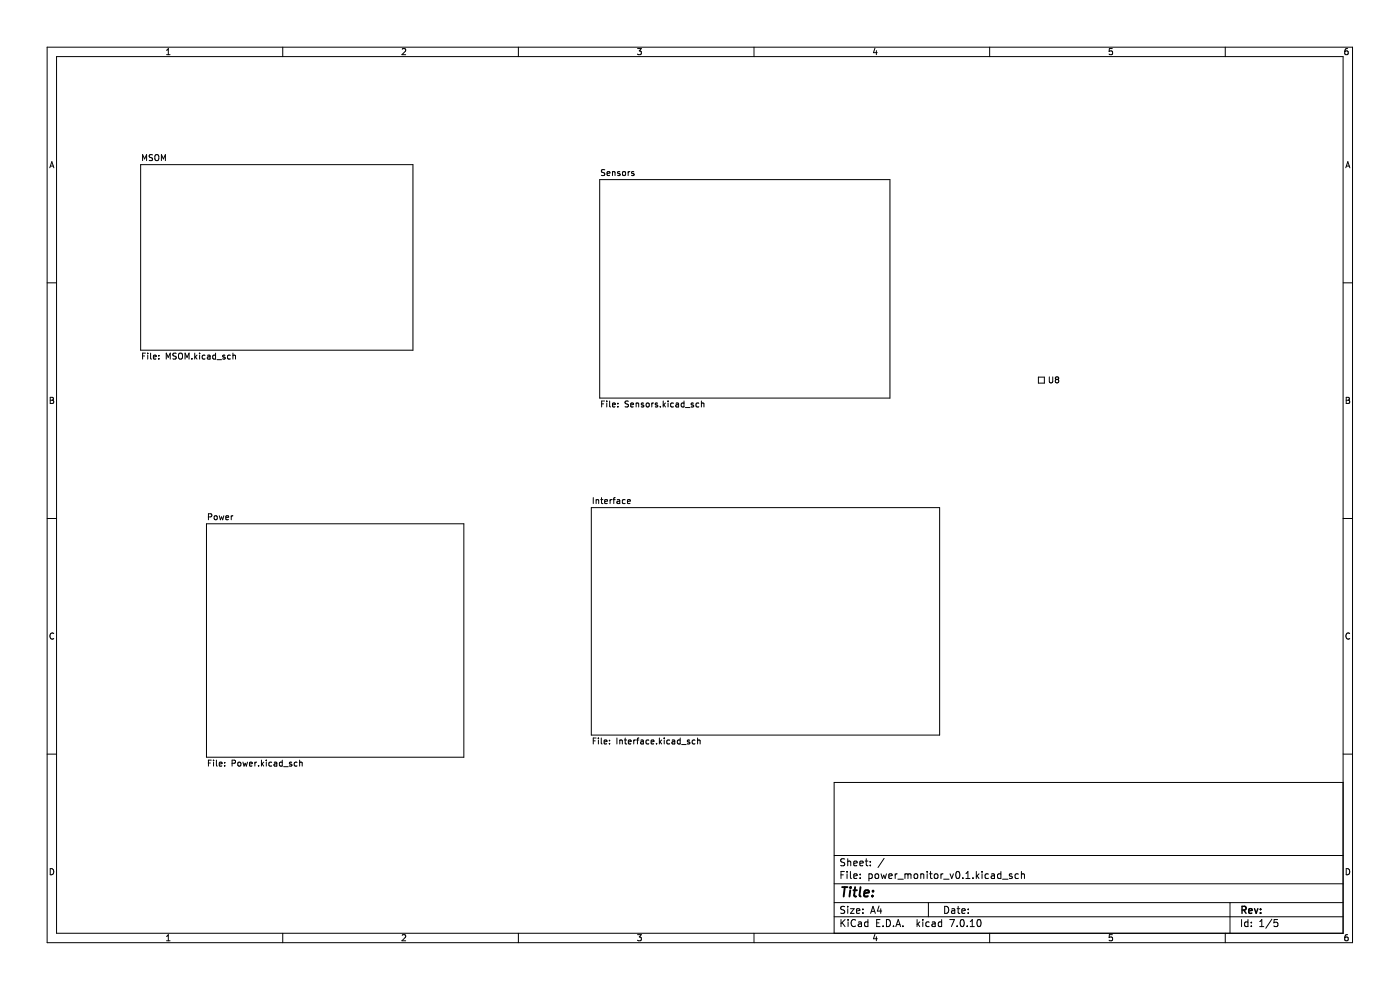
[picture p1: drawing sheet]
<svg xmlns="http://www.w3.org/2000/svg" width="297mm" height="210mm" viewBox="0 0 297 210" stroke-linecap="round" stroke-linejoin="round" font-family="sans-serif">
<g fill="none" stroke="#000" stroke-width=".21">
<path d="M10 10h276.9v190h-276.9zM12 12h272.9v186h-272.9zM35.3 11.6h.8M35.3 10.7l.4-.4v1.3M60 10v2M85.3 10.4l.5-.1 .3 .4-.8 .9h.8M110 10v2M135.2 10.3h.9l-.5 .5 .4 .1v.6l-.2 .1-.6-.1M160 10v2M185.6 10.2l-.3 1h.8M185.9 10.7v.9M209.9 10v2"/>
<path d="M236 10.3h-.7v.6h.6l.1 .6-.2 .1-.5-.1M259.9 10v2M285.9 10.3l-.4 .1-.2 .2v.8l.2 .2 .5-.1-.1-.6-.4-.1-.2 .2M10.6 35.6l.4-1.3 .4 1.3M10.7 35.2h.6M29.8 34.9h57.8v39.4h-57.8zM30.3 34.1v-1.3l.4 .9 .4-.9v1.3M32.4 32.9h-.7v.4l.5 .2 .2 .3-.3 .3-.5-.1M32.9 33l.3-.2a.43 .43 0 0 1 .5 .4v.4a.42 .42 0 0 1-.4 .5 .42 .42 0 0 1-.4-.5zM34.2 34.1v-1.3l.5 .9 .4-.9v1.3M127.2 38.1h61.6v46.3h-61.6zM128.3 36l-.7 .1v.4l.6 .2 .1 .3-.2 .2h-.5"/>
<path d="M128.8 36.8l.6-.1-.1-.2-.3-.1-.2 .2v.6h.5M129.9 36.5h.5l.1 .7M129.9 36.4v.8M131.5 36.5l-.3-.1-.2 .2 .1 .2 .4 .1v.3h-.5M132.1 36.5l.2-.1 .4 .1-.1 .7-.5-.1zM133.3 36.4v.8M133.6 36.4l-.3 .2M134.5 36.5l-.3-.1-.2 .2v.2l.5 .1v.3h-.5M285.5 35.6l.4-1.3 .5 1.3M285.6 35.2h.6M10 60h2M284.9 60h2"/>
<path d="M30.3 75.5h.4M30.9 74.9h-.6v1.3M31.3 74.9v.1M31.3 75.3v.9M31.9 74.9v1.1l.2 .2M32.5 75.8l.7-.2-.1-.2-.4-.1-.2 .2 .1 .6h.5M33.7 75.4v.1M33.7 76.1v.1M35.3 76.2v-1.3l.4 .9 .4-.9v1.3M37.4 75h-.7v.4l.6 .2 .1 .3-.3 .3-.4-.1M37.9 75.1l.3-.2a.43 .43 0 0 1 .5 .4v.5a.42 .42 0 0 1-.4 .4 .42 .42 0 0 1-.4-.4zM39.3 76.2v-1.3l.4 .9 .4-.9v1.3"/>
<path d="M40.7 76.1v.1M41.3 74.9v1.3M41.4 75.7l.4 .5M41.8 75.3l-.5 .5M42.3 74.9v.1M42.3 75.3v.9M43.5 75.4l-.4-.1-.2 .3 .1 .5h.5M44 75.4h.5l.1 .8M44.6 75.6l-.6 .3 .2 .3 .4-.1M45.7 75.4l-.3-.1-.3 .3 .1 .5h.5M45.7 74.9v1.3M46 76.3h1"/>
<path d="M47.7 75.4l-.3-.1-.2 .2 .1 .2 .4 .1v.3h-.5M48.9 75.4l-.4-.1-.2 .3 .1 .5h.5M49.4 75.4h.5l.1 .8M49.4 74.9v1.3M220.3 80h1.3v1.3h-1.3zM222.6 79.9v1.1l.2 .2h.4l.1-.2v-1.1M10.7 84.3h.4l.2 .2-.2 .4 .2 .1 .1 .3-.2 .3h-.5zM10.7 84.9h.4M127.6 85.7h.5M128.2 85.1h-.6v1.2M128.7 85.1v.1M128.7 85.5v.8"/>
<path d="M129.3 85.1v1.1l.2 .1M129.9 85.9l.6-.1v-.3h-.4l-.2 .2 .1 .6h.5M131.1 86.2v.1M131.1 85.5v.2M133.3 85.1l-.6 .1v.3l.5 .3 .1 .3-.2 .2h-.5M133.8 85.9l.6-.1-.1-.3h-.3l-.2 .2 .1 .6h.4M135 85.6l.4-.1 .1 .8M135 85.5v.8M136.5 85.5h-.3l-.2 .2 .1 .1 .4 .2v.3h-.5M137.2 85.5h.3l.2 .2v.4l-.2 .2-.4-.2zM138.3 85.5v.8M138.6 85.5l-.3 .2"/>
<path d="M139.5 85.5h-.3l-.2 .2 .1 .1 .4 .2v.3h-.5M140.1 86.2v.1M140.7 85.1v1.2M140.8 85.8l.4 .5M141.2 85.5l-.5 .5M141.7 85.1v.1M141.7 85.5v.8M142.9 85.5h-.4l-.2 .2 .1 .6h.5M143.4 85.5h.5l.1 .8M144 85.8l-.6 .2 .1 .3h.5M145.1 85.5h-.4l-.2 .2 .1 .6h.5M145.1 85.1v1.2"/>
<path d="M145.4 86.5h1M147.1 85.5h-.3l-.2 .2 .1 .1 .4 .2v.3h-.5M148.3 85.5h-.4l-.3 .2 .2 .6h.5M148.8 85.6l.5-.1v.8M148.8 85.1v1.2M224.1 80.5l-.2 .2v.4l.2 .1h.4l.1-.2v-.3l-.2-.2M224.1 80.5l-.2-.3 .2-.3h.3l.2 .3-.2 .3M224.1 80.5h.3M285.6 84.3h.4l.3 .2-.3 .4 .3 .1v.3l-.2 .3h-.5zM285.6 84.9h.4M10 110h2M43.8 111.1h54.6v49.5h-54.6z"/>
<path d="M44.2 109.6h.6l.1-.5-.7-.1v1.2M45.5 109.5l.2-.1 .3 .1v.7l-.5-.1zM46.5 109.4l.3 .8 .2-.6 .2 .6 .3-.8M47.9 109.8l.6-.1-.1-.2-.3-.1-.2 .2 .1 .6h.4M49.1 109.4v.8M49.4 109.4l-.3 .2M125.4 107.7h73.9v48.2h-73.9zM125.9 105.6v1.2M126.5 106v.8M126.5 106.1l.4-.1 .1 .8M127.4 106h.5M127.6 105.6v1l.3 .2"/>
<path d="M128.3 106.4l.6-.1-.1-.3h-.3l-.2 .2v.6h.5M129.4 106v.8M129.8 106l-.4 .2M130 106h.5M130.5 105.6l-.3 .1v1.1M130.9 106h.5l.1 .8M131.5 106.3l-.6 .2 .2 .3h.4M132.6 106h-.3l-.3 .2 .1 .6h.5M133.1 106.4l.6-.1v-.3h-.4l-.2 .2 .1 .6h.5M284.9 110h2M11.4 134.4a.58 .58 0 0 0-.8 .5 .58 .58 0 0 0 .8 .5M286.3 134.4a.58 .58 0 0 0-.8 .5 .58 .58 0 0 0 .8 .5"/>
<path d="M10 160h2M125.9 157.1h.4M126.5 156.5h-.6v1.3M126.9 156.5v.2M126.9 157v.8M127.6 156.5v1.1l.1 .2M128.2 157.4l.6-.1-.1-.3h-.4l-.1 .1v.7h.5M129.3 157.7v.1M129.3 157v.1M130.9 156.5v1.3M131.5 157v.8M131.5 157.1l.5-.1v.8"/>
<path d="M132.4 157h.5M132.6 156.5v1.1l.3 .2M133.3 157.4l.6-.1-.1-.3h-.3l-.2 .1 .1 .7h.4M134.4 157v.8M134.8 157l-.4 .2M135 157h.5M135.5 156.5l-.3 .2v1.1M136 157h.4l.1 .8M136.5 157.3l-.6 .2 .2 .3h.4M137.6 157h-.3l-.3 .2 .2 .6h.4M138.1 157.4l.6-.1v-.3h-.4l-.2 .1 .1 .7h.5M139.3 157.7v.1"/>
<path d="M139.9 156.5v1.3M140 157.3l.4 .5M140.4 157l-.5 .5M140.9 156.5v.2M140.9 157v.8M142.1 157h-.4l-.2 .2 .1 .6h.5M142.6 157h.5v.8M143.1 157.3l-.6 .2 .2 .3h.4M144.3 157h-.4l-.2 .2 .1 .6h.5M144.3 156.5v1.3M144.6 157.9h1M146.3 157h-.3l-.2 .1 .1 .2 .4 .2v.3h-.5"/>
<path d="M147.4 157h-.3l-.3 .2 .2 .6h.4M148 157.1l.5-.1v.8M148 156.5v1.3M284.9 160h2M44.2 161.8h.4M44.8 161.2h-.6v1.3M45.3 161.2v.2M45.3 161.7v.8M45.9 161.2v1.1l.2 .2M46.5 162.1l.6-.1v-.3h-.4l-.2 .1 .1 .7h.5M47.7 162.4v.1M47.7 161.7v.1"/>
<path d="M49.2 161.9l.6-.1 .1-.4-.7-.2v1.3M50.5 161.8l.2-.1 .3 .1v.7l-.5-.1zM51.5 161.7l.3 .8 .2-.6 .3 .6 .2-.8M52.9 162.1l.6-.1v-.3h-.4l-.2 .1 .1 .7h.5M54.1 161.7v.8M54.4 161.7l-.3 .2M54.9 162.4v.1M55.5 161.2v1.3M55.6 162l.3 .5M55.9 161.7l-.4 .4M56.5 161.2v.2M56.5 161.7v.8"/>
<path d="M57.6 161.7h-.3l-.3 .2 .2 .6h.4M58.2 161.7h.5v.8M58.7 162l-.6 .2 .2 .3h.4M59.9 161.7h-.4l-.2 .2 .1 .6h.5M59.9 161.2v1.3M60.2 162.6h.9M61.9 161.7h-.3l-.2 .1v.2l.5 .1v.4h-.5M63 161.7h-.3l-.3 .2 .1 .6h.5M63.6 161.8l.4-.1 .1 .8M63.6 161.2v1.3M284.9 166h-107.9v32M10.7 184.3a.66 .66 0 0 1 .7 .6 .66 .66 0 0 1-.7 .7z"/>
<path d="M35.3 198.6l.4-.3v1.3M35.3 199.6h.8M60 198v2M85.3 198.4l.5-.1 .3 .3-.8 1h.8M110 198v2M135.2 198.3h.9l-.5 .5 .4 .1v.5l-.2 .2-.6-.2M160 198v2M177 194.5h107.9M177 191.5h107.9M177 187.5h107.9M177 181.5h107.9M178.4 185.6h.5"/>
<path d="M178.4 195.1v1.5M178.6 195.7l.7 .9M179.1 184.9h-.7v1.5M179.2 192.3h-.6l-.2 .1v.4l.7 .3 .1 .4-.3 .3-.6-.1M179.2 182.2h-.6l-.2 .1v.4l.7 .3 .1 .4-.3 .3-.6-.1M179.3 195.1l-.9 .8M179.7 184.9v.1M179.7 185.4v1M179.8 182.2v1.5M179.8 192.3v.1M179.8 192.8v1M179.8 182.8l.3-.1h.3l.1 1"/>
<path d="M179.9 195.1v.1M179.9 195.6v1M180.4 192.8h.8l-.8 1h.8M180.4 184.9v1.2l.2 .3M181.1 185.9l.7-.2v-.3h-.5l-.2 .2 .1 .7h.6M181.1 183.2l.7-.2v-.3h-.5l-.2 .2 .1 .7h.6M181.5 195.2a.71 .71 0 0 0-1 .5 .71 .71 0 0 0 .7 .9l.3-.2M181.7 193.3l.7-.2-.1-.3h-.4l-.2 .2 .1 .7h.5M182.1 195.6h.6l.1 1M182.4 183.2l.7-.2v-.3h-.5l-.2 .2 .1 .7h.6M182.5 186.2v.2M182.5 185.4v.2"/>
<path d="M182.8 195.9l-.5 .1-.2 .2 .2 .4 .5-.1M183.1 192.8v.2M183.1 193.6v.2M183.6 182.7h.5M183.8 182.2v1.2l.3 .3M184.1 195.6h-.4l-.3 .2 .2 .7h.5M184.1 195.1v1.5M184.3 185.4h.5l.3 .2-.2 .7h-.6M184.3 185.4v1.5M184.6 183.5v.2M184.6 182.7v.2M184.7 193.8l.5-1.5 .5 1.5"/>
<path d="M184.8 193.3h.8M185.6 198.2l-.3 .9h.8M185.7 185.5l.2-.1 .4 .1 .1 .6-.1 .2-.4 .1-.2-.2zM185.9 198.7v.9M186 195.8h.5M186.5 192.2l-.4 1.1h1M186.7 195.1h-.7v1.5h.7M186.8 192.8v1M186.9 185.4l.3 1 .3-.8 .3 .8 .3-1M187.3 196.4v.2M187.6 182.1l-1.3 1.9M188.1 195.1a.76 .76 0 0 1 .8 .7 .76 .76 0 0 1-.8 .8z"/>
<path d="M188.6 185.9l.7-.2-.1-.3h-.4l-.2 .2v.7h.6M189.6 196.4v.2M189.9 185.4v1M190.1 196.6l.5-1.5 .5 1.5M190.2 196.1h.7M190.3 185.4l-.4 .2M190.5 186.5h1.1M191.6 196.4v.2M192 185.5l.4-.1 .2 .2M192 185.4v1M192.6 185.6l.2-.2h.4l.1 1M192.6 185.6v.8"/>
<path d="M194 185.5l.2-.1 .4 .1 .1 .6-.1 .2-.4 .1-.2-.2zM194.6 195.1v1.5M194.7 196l.4 .6M195.1 195.6l-.5 .5M195.3 185.5l.3-.1h.3l.1 1M195.3 185.4v1M195.8 195.1v.1M195.8 195.6v1M196.7 184.9v.1M196.7 185.4v1M197 191.5v3M197.1 195.6h-.4l-.3 .2 .2 .7h.5"/>
<path d="M197.2 185.4h.6M197.4 184.9v1.2l.4 .3M197.8 195.6h.5l.1 1M198.3 185.4h.4l.3 .2v.5l-.3 .3-.4-.1-.1-.2zM198.4 195.9l-.5 .1-.2 .2 .2 .4 .5-.1M199.6 185.4v1M199.8 195.6h-.5l-.3 .2 .2 .7h.6M199.8 195.1v1.5M200 185.4l-.4 .2M200.2 186.5h1.1M200.4 192.3a.76 .76 0 0 1 .9 .7 .76 .76 0 0 1-.9 .8zM201.5 195.1h1l-.7 1.5"/>
<path d="M201.5 185.4l.4 1 .4-1M201.9 192.8h.6v1M202.5 193.1l-.5 .1-.2 .2 .2 .4 .5-.1M202.9 185l.2-.1a.8 .8 0 0 1 .5 .7 .8 .8 0 0 1-.5 .8l-.3-.6zM203 192.8h.6M203 196.4v.2M203.3 192.3v1.2l.3 .3M203.8 195.2l.2-.1a.8 .8 0 0 1 .6 .7 .8 .8 0 0 1-.6 .8l-.3-.6zM204 193.3l.8-.2-.1-.3h-.4l-.3 .2 .1 .7h.6M204.3 186.2v.2M204.9 186.4h.9M204.9 185.3l.4-.4v1.5"/>
<path d="M205.2 196.4v.2M205.4 193.6v.2M205.4 192.8v.2M205.8 196.6h.9M205.8 195.5l.5-.4v1.5M206.4 186.2v.2M207.1 184.9v1.5M207.3 185.8l.4 .6M207.4 195.2l.2-.1a.8 .8 0 0 1 .5 .7 .8 .8 0 0 1-.5 .8l-.3-.6zM207.7 185.4l-.6 .5M208.3 184.9v.1M208.3 185.4v1"/>
<path d="M209.7 185.4h-.4l-.3 .2 .1 .7h.6M209.9 198v2M210.3 185.4h.6l.1 1M211 185.7l-.5 .1-.2 .2 .2 .4 .5-.1M212.3 185.4h-.4l-.3 .2 .2 .7h.5M212.3 184.9v1.5M212.7 186.5h1.1M214.7 185.4h-.4l-.2 .2 .1 .2 .5 .1v.4h-.6M216 185.4h-.4l-.3 .2 .2 .7h.5M216.7 185.5l.2-.1h.4v1M216.7 184.9v1.5M236 198.3h-.7v.6l.6-.1 .1 .6-.2 .2-.5-.2"/>
<path d="M259.9 198v2M260.9 191.5v6.5M263.4 195.1v1.5M264.7 195.6h-.4l-.3 .2 .2 .7h.5M264.7 195.1v1.5M265.5 196.4v.2M265.5 195.6v.2M267.2 196.6h.9M267.2 195.5l.5-.4v1.5M269.8 195l-1.3 1.9M271 195.1h-.7l-.1 .7 .3-.2 .5 .1 .1 .2-.1 .5-.2 .2-.6-.2M285.6 184.3a.66 .66 0 0 1 .7 .6 .66 .66 0 0 1-.7 .7z"/>
<path d="M285.9 198.3h-.4l-.2 .3v.7l.2 .3 .5-.2-.1-.6h-.4l-.2 .2"/>
</g>
<path d="M263.5 193h.7l.1-.3v-.3l-.8-.2v1.5M263.8 193l.5 .7M264.9 193.2l.7-.1v-.3l-.5-.1-.2 .3 .1 .7h.6M266.1 192.7l.4 1 .3-1M267.4 193.6v.1M267.4 192.8v.2" fill="none" stroke="#000" stroke-width=".3"/>
<path d="M178.6 188.2h1.2M179.2 188.2l-.2 2M180.4 188.8l-.2 1.4M180.5 188.2l-.1 .2M181 188.8h.8M181.4 188.2l-.2 1.7 .1 .2 .3 .1M182.6 188.2l-.3 1.7 .3 .3M183.3 189.5l1-.2v-.4h-.8l-.2 1 .2 .3 .6-.1M185.1 190v.2M185.2 188.9v.2" fill="none" stroke="#000" stroke-width=".4"/>
</svg>
